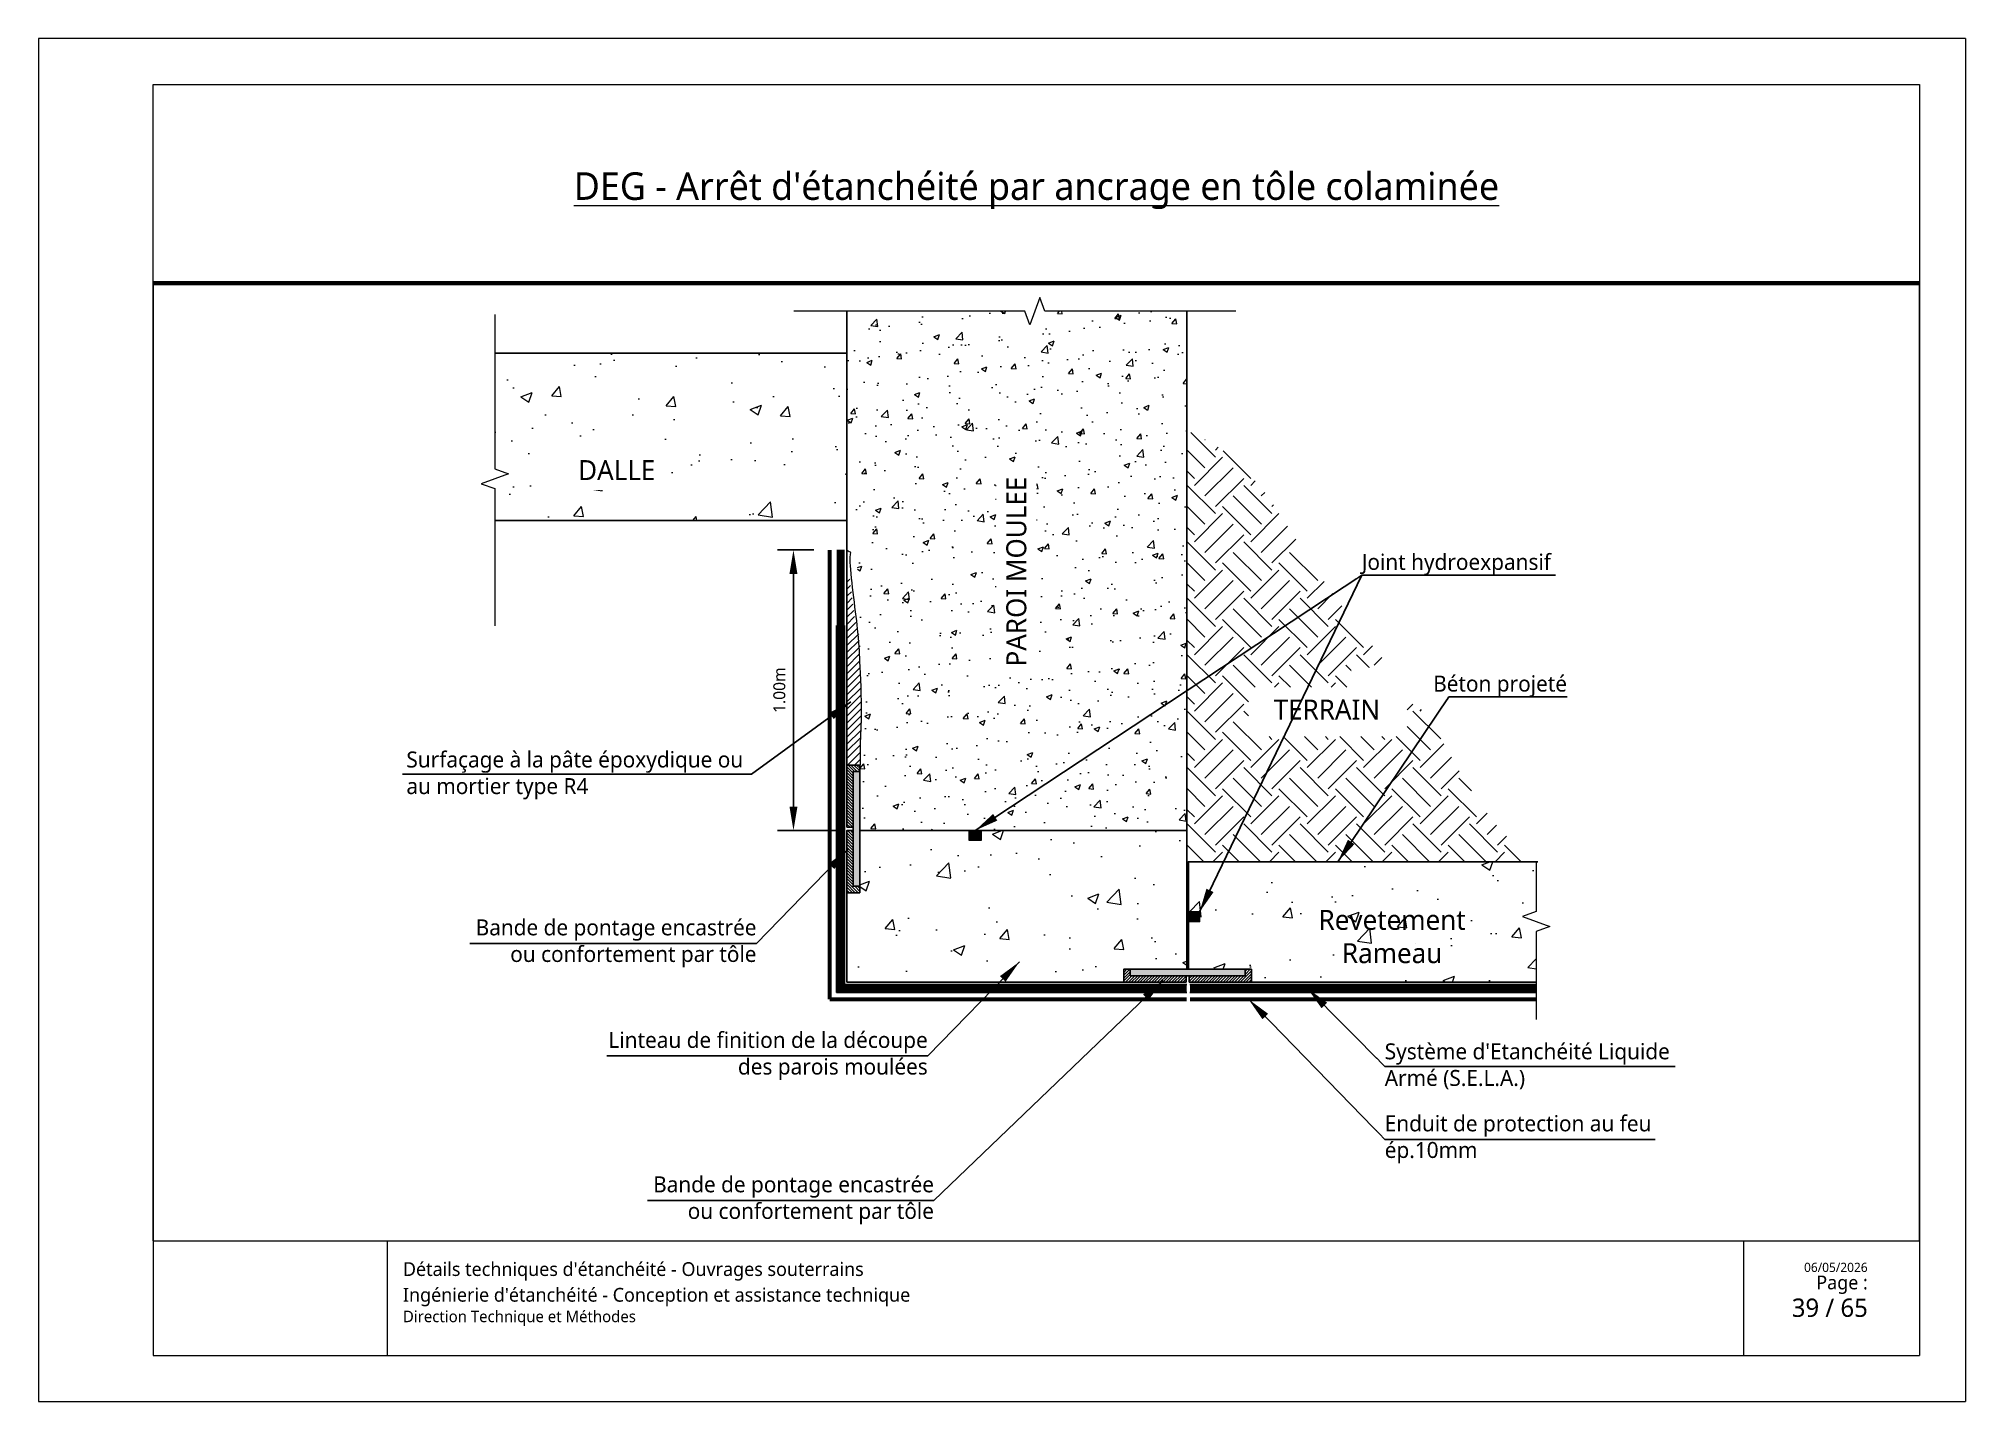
# Paper-space layout '6 - Jonction entre un puits en paroi moulée et un rameau en SELA - Partie supérieure' of a CAD drawing. Header units: millimetres. Extents: x 12 to 432, y -106 to 191.
# The model-space entities are those that its viewports show. They can reach past a viewport. Long polylines and large blocks are cut down to what shows.
import ezdxf

# ---------------------------------------------------------------- set-up
doc = ezdxf.new("R2010")
doc.units = ezdxf.units.MM
doc.linetypes.add('CACHE', pattern=[0.375, 0.25, -0.125])
doc.linetypes.add('CONTINU', pattern=[0])
for name, color, linetype, lineweight in [('Dessin_AXE', 8, 'Continuous', 5), ('Dessin_HACHURES', 253, 'Continuous', 9), ('G-ANNO-TTLB', 7, 'Continuous', 5), ('G-ANNO-TTLB-THIN', 7, 'Continuous', 5), ('Matériel_Joint Hydroexpansif', 140, 'CACHE', 0), ('Produit_Enduit de protection au feu', 6, 'Continuous', 0), ('SYSTEME_S.E.L.A', 210, 'CACHE', 0)]:
    doc.layers.add(name, color=color, linetype=linetype, lineweight=lineweight)
for name, color, linetype in [('Dessin_CONTOURS BETON', 7, 'Continuous'), ('Dessin_COTATIONS', 7, 'Continuous'), ('Dessin_TEXTES', 7, 'CONTINU'), ('GEN-_-CARTOUCHE', 7, 'Continuous'), ('Matériel_Bande de pontage', 40, 'Continuous')]:
    doc.layers.add(name, color=color, linetype=linetype)
doc.layers.add('GEN-_-FMULT', color=210, linetype='Continuous', plot=False)
doc.styles.add('Arial', font='segoeui.ttf')
doc.styles.add('Segoe UI_2', font='segoeui.ttf', dxfattribs={"height": 0.0025})
doc.styles.add('Segoe UI_3', font='segoeui.ttf', dxfattribs={"height": 0.0035})
doc.styles.add('Segoe UI_4', font='segoeui.ttf', dxfattribs={"height": 0.004})
doc.styles.add('Segoe UI_B_1', font='segoeuib.ttf', dxfattribs={"height": 0.005})
doc.styles.add('Segoe UI_B_2', font='segoeuib.ttf', dxfattribs={"height": 0.0045})
doc.styles.add('txt-moyen', font='segoeui.ttf')
doc.dimstyles.new('1000F2', dxfattribs={"dimscale": 10, "dimtxt": 0.25, "dimasz": 0.3, "dimexe": 0.2, "dimexo": 0, "dimgap": 0.1, "dimtad": 1, "dimzin": 0, "dimdsep": 46, "dimtxsty": 'txt-moyen', "dimcen": 0.1, "dimclrd": 256, "dimclre": 256, "dimclrt": 256, "dimazin": 0, "dimtfac": 1, "dimtmove": 2, "dimatfit": 3, "dimfxl": 1, "dimtolj": 1, "dimtzin": 0, "dimlwd": -1, "dimlwe": -1, "dimarcsym": 0})

psp = doc.layouts.new('6  - Jonction entre un puits en paroi moulée et un rameau en SELA - Partie supérieure')

msp = doc.modelspace()

# ---------------------------------------------------------------- texts
at = {"layer": 'Dessin_TEXTES'}
for s, insert, char_height, width, attachment_point, style in [('TERRAIN', (13431.4065, 11044.8206), 2.5, 21.399913, 2, 'Arial'), ('Revetement Rameau', (13439.5822, 11018.4645), 2.5, 21.399913, 2, 'Arial'), ('Bande de pontage encastrée\\Pou confortement par tôle', (13359.9194, 11014.2714), 2, 73.895712, 6, 'txt-moyen'), ('Linteau de finition de la découpe \\Pdes parois moulées', (13381.3801, 11000.1649), 2, 73.895712, 6, 'txt-moyen'), ('Bande de pontage encastrée\\Pou confortement par tôle', (13382.1623, 10982.0726), 2, 73.895712, 6, 'txt-moyen')]:
    msp.add_mtext(s, dxfattribs=dict(at, insert=insert, char_height=char_height, width=width, attachment_point=attachment_point, style=style))
at = {"layer": 'Dessin_TEXTES', "linetype": 'CONTINU', "insert": (13316.0404, 11035.3107), "char_height": 2, "width": 97.825496, "attachment_point": 4, "style": 'txt-moyen'}
msp.add_mtext('Surfaçage à la pâte époxydique ou \\Pau mortier type R4', dxfattribs=at)
at = {"layer": 'Dessin_TEXTES', "char_height": 2, "attachment_point": 4, "style": 'txt-moyen', "bg_fill": 3, "box_fill_scale": 1.5, "bg_fill_color": 9, "bg_fill_true_color": 13158600, "bg_fill_transparency": 11751612}
for s, insert, width in [("Système d'Etanchéité Liquide\\PArmé (S.E.L.A.)", (13438.6599, 10998.8544), 38.927839), ('Enduit de protection au feu\\Pép.10mm', (13438.6599, 10989.7127), 38.916565)]:
    msp.add_mtext(s, dxfattribs=dict(at, insert=insert, width=width))

# ---------------------------------------------------------------- blocks, each defined once
blk = doc.blocks.new('cart.L6P1')
at = {"layer": 'G-ANNO-TTLB'}
for p, q in [((-37.23, 312.77), (-37.23, 15.77)), ((382.77, 312.77), (-37.23, 312.77)), ((382.77, 312.77), (382.77, 15.77)), ((334.38, 50.77), (334.38, 25.77)), ((372.77, 50.77), (372.77, 25.77)), ((-37.23, 15.77), (382.77, 15.77))]:
    blk.add_line(p, q, dxfattribs=at)
at = {"layer": 'G-ANNO-TTLB-THIN'}
for p, q in [((-12.23, 302.77), (372.77, 302.77)), ((-12.23, 50.77), (-12.23, 302.77)), ((372.77, 302.77), (372.77, 50.77)), ((-12.23, 50.77), (-12.23, 25.77)), ((-12.23, 50.77), (372.77, 50.77)), ((38.77, 50.77), (38.77, 25.77)), ((-12.23, 25.77), (372.77, 25.77))]:
    blk.add_line(p, q, dxfattribs=at)
at = {"layer": 'GEN-_-FMULT', "lineweight": 70}
blk.add_line((-12.23, 259.46), (372.77, 259.46), dxfattribs=at)
at = {"layer": 'G-ANNO-TTLB', "attachment_point": 1}
for s, insert, char_height, width, style in [("\\pxqc;\\LDEG - Arrêt d'étanchéité par ancrage en tôle colaminée", (-12.23, 283.61), 6, 385, 'Segoe UI_B_2'), ("Détails techniques d'étanchéité - Ouvrages souterrains", (42.19, 46.11), 3, 202.4845, 'Segoe UI_B_2'), ('\\pxqr;{\\H0.75x;Page : \\P}  39 / 65', (310.88, 43.2), 4, 50.6047, 'Segoe UI_B_1'), ('06/05/2026', (347.59, 45.99), 2, 17.4768, 'Segoe UI_2'), ("Ingénierie d'étanchéité - Conception et assistance technique", (42.19, 40.51), 3, 249.7878, 'Segoe UI_3'), ('Direction Technique et Méthodes', (42.19, 35.54), 2.5, 82.8945, 'Segoe UI_4')]:
    blk.add_mtext(s, dxfattribs=dict(at, insert=insert, char_height=char_height, width=width, style=style))
blk = doc.blocks.new('*D121')
at = {"layer": 'Defpoints', "color": 0, "transparency": 16777216}
for p in [(13369.1, 11063.57), (13364.55, 11028.42), (13372.85, 11028.42)]:
    blk.add_point(p, dxfattribs=at)
at = {"layer": 'Dessin_COTATIONS', "linetype": 'CONTINU', "transparency": 16777216}
for p, q in [((13367.1, 11063.57), (13362.55, 11063.57)), ((13364.55, 11060.57), (13364.55, 11031.42)), ((13370.85, 11028.42), (13362.55, 11028.42))]:
    blk.add_line(p, q, dxfattribs=at)
at = {"layer": 'Dessin_COTATIONS', "transparency": 16777216}
for points in [[(13365.05, 11060.57), (13364.05, 11060.57), (13364.55, 11063.57)], [(13364.05, 11031.42), (13365.05, 11031.42), (13364.55, 11028.42)]]:
    blk.add_solid(points, dxfattribs=at)
at = {"layer": 'Dessin_COTATIONS', "transparency": 16777216, "insert": (13362.79, 11046), "char_height": 1.5, "attachment_point": 5, "rotation": 90, "style": 'txt-moyen'}
blk.add_mtext('\\A1;1.00m', dxfattribs=at)

# ---------------------------------------------------------------- dimensions: what is measured, and where the dimension line sits
at = {"layer": 'Dessin_COTATIONS', "linetype": 'CONTINU'}
dim = msp.add_linear_dim(base=(13364.5524, 11028.4221), p1=(13369.1015, 11063.5693), p2=(13372.8524, 11028.4221), angle=90, text='1.00m', dimstyle='1000F2', override={"dimtxt": 0.15, "dimexo": 0.2}, dxfattribs=at)
dim.commit()
dim.dimension.update_dxf_attribs({"geometry": '*D121', "text_midpoint": (13362.7866, 11045.9957)})

# ---------------------------------------------------------------- hatches: boundary and pattern name
at = {"layer": 'Dessin_HACHURES'}
h = msp.add_hatch(dxfattribs=at)
h.set_pattern_fill('AR-CONC', color=256)
h.set_pattern_definition([(50, (14336.74, 8221.0495), (7.172602, -0.627521), [0.75, -8.25]), (355, (14336.74, 8221.0495), (-1.387513, 7.521921), [0.6, -6.6]), (100.45144, (14337.338, 8220.997), (5.785088, 6.8944), [0.637402, -7.011421]), (46.1842, (14336.74, 8223.0495), (10.672413, -1.655193), [1.125, -12.375]), (96.63564, (14337.629, 8222.912), (9.34662, 9.741186), [0.956103, -10.517138]), (351.18416, (14336.74, 8223.05), (9.34662, 9.741186), [0.9, -9.9]), (21, (14337.74, 8222.5495), (5.96907, -4.026189), [0.75, -8.25]), (326, (14337.74, 8222.5495), (2.433153, 7.2515), [0.6, -6.6]), (71.45144, (14338.2375, 8222.214), (8.402224, 3.225312), [0.637402, -7.011421]), (37.5, (14336.74, 8221.0495), (0.1215986, 3.3289385), [0, -6.52, 0, -6.7, 0, -6.625]), (7.5, (14336.74, 8221.0495), (2.6306954, 3.944117), [0, -3.82, 0, -6.37, 0, -2.525]), (327.5, (14334.51, 8221.0495), (5.3382244, -0.2255487), [0, -2.5, 0, -7.8, 0, -10.35]), (317.5, (14333.51, 8221.0495), (5.831862, 1.00105), [0, -3.25, 0, -5.18, 0, -7.35])])
edge = h.paths.add_edge_path()
edge.add_line((13413.8534, 11093.5021), (13396.0357, 11093.5021))
edge.add_line((13396.0357, 11093.5021), (13395.4107, 11095.2193))
edge.add_line((13395.4107, 11095.2193), (13394.1607, 11091.785))
edge.add_line((13394.1607, 11091.785), (13393.5357, 11093.5021))
edge.add_line((13393.5357, 11093.5021), (13371.2534, 11093.5021))
edge.add_line((13371.2534, 11093.5021), (13371.2529, 11068.0309))
edge.add_spline(control_points=[(13371.2529, 11068.0309), (13371.7416, 11067.4304), (13372.8312, 11065.9265), (13372.4882, 11061.7709), (13372.7315, 11056.6655), (13372.7859, 11049.8696), (13373.1736, 11043.86), (13372.8783, 11039.233), (13372.8929, 11037.2401), (13372.8975, 11036.6221)], knot_values=[0.58112804, 0.58112804, 0.58112804, 0.58112804, 2.83098523, 6.08126589, 12.43435793, 18.46278063, 26.37250179, 30.49723623, 32.35087393, 32.35087393, 32.35087393, 32.35087393], degree=3, periodic=0)
edge.add_line((13372.8975, 11036.6221), (13372.8524, 11036.6221))
edge.add_line((13372.8524, 11036.6221), (13372.8524, 11028.4221))
edge.add_line((13372.8524, 11028.4221), (13413.8524, 11028.4221))
edge.add_line((13413.8524, 11028.4221), (13413.8534, 11093.5021))
h.paths.add_polyline_path([(13395.1141, 11046.8984), (13395.1141, 11074.736), (13389.9623, 11074.736), (13389.9623, 11046.8984)], flags=24)
at = {"layer": 'Dessin_HACHURES', "lineweight": 0}
h = msp.add_hatch(dxfattribs=at)
h.set_pattern_fill('AR-CONC', color=256, scale=2)
h.set_pattern_definition([(50, (14214.576, 8223.265), (14.345204, -1.255043), [1.5, -16.5]), (355, (14214.576, 8223.265), (-2.77503, 15.04384), [1.2, -13.2]), (100.45144, (14215.771, 8223.16), (11.57018, 13.7888), [1.274804, -14.02284]), (46.1842, (14214.576, 8227.265), (21.34483, -3.31039), [2.25, -24.75]), (96.6356, (14216.354, 8226.99), (18.69324, 19.48237), [1.9122, -21.03428]), (351.1842, (14214.576, 8227.265), (18.69324, 19.48237), [1.8, -19.8]), (21, (14216.576, 8226.265), (11.93814, -8.05238), [1.5, -16.5]), (326, (14216.576, 8226.265), (4.86631, 14.503), [1.2, -13.2]), (71.45144, (14217.57, 8225.594), (16.80445, 6.45062), [1.274804, -14.02284]), (37.5, (14214.5757, 8223.265), (0.243197, 6.657877), [0, -13.04, 0, -13.4, 0, -13.25]), (7.5, (14214.576, 8223.265), (5.26139, 7.888234), [0, -7.64, 0, -12.74, 0, -5.05]), (327.5, (14210.1157, 8223.265), (10.676449, -0.451097), [0, -5, 0, -15.6, 0, -20.7]), (317.5, (14208.116, 8223.265), (11.663723, 2.0021), [0, -6.5, 0, -10.36, 0, -14.7])])
h.paths.add_polyline_path([(13327.1133, 11088.2448), (13327.1133, 11073.7489), (13328.8304, 11073.1239), (13327.1133, 11072.4989), (13327.1133, 11067.2714), (13371.2527, 11067.2714), (13371.2527, 11088.2448)])
h.paths.add_polyline_path([(13336.2056, 11070.9576), (13348.5214, 11070.9576), (13348.5214, 11076.1093), (13336.2056, 11076.1093)], flags=24)
at = {"layer": 'Dessin_HACHURES'}
h = msp.add_hatch(dxfattribs=at)
h.set_pattern_fill('EARTH', color=256, scale=20, angle=45, style=0)
h.set_pattern_definition([(45, (13290.161, 8332.498), (4e-16, 7.071068), [5, -5]), (45, (13288.8354, 8333.824), (4e-16, 7.071068), [5, -5]), (45, (13287.5096, 8335.15), (4e-16, 7.071068), [5, -5]), (135, (13287.5096, 8336.0337), (-7.071068, 9e-16), [5, -5]), (135, (13288.8354, 8337.3595), (-7.071068, 9e-16), [5, -5]), (135, (13290.161, 8338.6854), (-7.071068, 9e-16), [5, -5])])
edge = h.paths.add_edge_path()
edge.add_spline(control_points=[(13457.188, 11024.4936), (13450.2133, 11030.673), (13445.5077, 11042.9169), (13431.2379, 11057.3509), (13421.2613, 11075.5588), (13413.8532, 11078.5018)], knot_values=[4.29988003, 4.29988003, 4.29988003, 4.29988003, 23.84116921, 50.22463524, 63.15715662, 63.15715662, 63.15715662, 63.15715662], degree=3, periodic=0)
edge.add_line((13413.8532, 11078.5018), (13413.8523, 11024.4936))
edge.add_line((13413.8523, 11024.4936), (13457.188, 11024.4936))
h.paths.add_polyline_path([(13421.5818, 11040.1824), (13441.4768, 11040.1824), (13441.4768, 11046.3645), (13421.5818, 11046.3645)], flags=16)
h.paths.add_polyline_path([(13418.5054, 11031.4404), (13432.2421, 11031.4404)], flags=16)
h.paths.add_polyline_path([(13422.3046, 11026.6732), (13447.4752, 11026.6732)], flags=16)
at = {"layer": 'Dessin_HACHURES', "lineweight": 0}
h = msp.add_hatch(dxfattribs=at)
h.set_pattern_fill('ANSI31', color=256, scale=5)
h.set_pattern_definition([(45, (14214.5757, 8223.2651), (-0.44194174, 0.44194174), [])])
edge = h.paths.add_edge_path()
edge.add_spline(control_points=[(13372.8975, 11036.6221), (13372.8929, 11037.2401), (13372.8783, 11039.233), (13373.1736, 11043.86), (13372.7859, 11049.8696), (13372.778, 11052.5094), (13372.7327, 11053.5174), (13372.168, 11054.6377), (13371.2527, 11063.5693), (13371.2527, 11054.7693)], knot_values=[0.58112804, 0.58112804, 0.58112804, 0.58112804, 2.43476574, 6.55950018, 14.46922135, 20.49764404, 26.85073608, 30.10101674, 32.35087393, 32.35087393, 32.35087393, 32.35087393], degree=3, periodic=0)
edge.add_line((13371.2527, 11054.7693), (13371.2524, 11036.6221))
edge.add_line((13371.2524, 11036.6221), (13372.8975, 11036.6221))
at = {"layer": 'Dessin_HACHURES', "linetype": 'Continuous'}
h = msp.add_hatch(dxfattribs=at)
h.set_pattern_fill('ANSI31', color=256, scale=0.08, angle=270)
h.set_pattern_definition([(315, (7413518.79938, -260081.6635), (0.1796051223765, 0.1796051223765), [])])
h.paths.add_polyline_path([(13372.0524, 11028.4221), (13371.2524, 11028.4221), (13371.2524, 11020.6221), (13372.8524, 11020.6221), (13372.8524, 11021.4221), (13372.0524, 11021.4221)])
h.paths.add_polyline_path([(13371.2524, 11028.8221), (13372.0524, 11028.8221), (13372.0524, 11035.8221), (13372.8524, 11035.8221), (13372.8524, 11036.6221), (13371.2524, 11036.6221)])
at = {"layer": 'Dessin_HACHURES'}
h = msp.add_hatch(dxfattribs=at)
h.set_pattern_fill('AR-CONC', color=256, scale=2)
h.set_pattern_definition([(50, (14317.007, 8210.39), (14.345204, -1.255043), [1.5, -16.5]), (355, (14317.007, 8210.39), (-2.77503, 15.04384), [1.2, -13.2]), (100.45144, (14318.203, 8210.286), (11.57018, 13.7888), [1.274804, -14.02284]), (46.1842, (14317.007, 8214.39), (21.34483, -3.31039), [2.25, -24.75]), (96.6356, (14318.786, 8214.114), (18.69324, 19.48237), [1.9122, -21.03428]), (351.1842, (14317.007, 8214.39), (18.69324, 19.48237), [1.8, -19.8]), (21, (14319.007, 8213.39), (11.93814, -8.05238), [1.5, -16.5]), (326, (14319.007, 8213.39), (4.86631, 14.503), [1.2, -13.2]), (71.45144, (14320.002, 8212.72), (16.80445, 6.45062), [1.274804, -14.02284]), (37.5, (14317.007, 8210.3904), (0.243197, 6.657877), [0, -13.04, 0, -13.4, 0, -13.25]), (7.5, (14317.007, 8210.3904), (5.26139, 7.888234), [0, -7.64, 0, -12.74, 0, -5.05]), (327.5, (14312.547, 8210.3904), (10.676449, -0.451097), [0, -5, 0, -15.6, 0, -20.7]), (317.5, (14310.547, 8210.39), (11.663723, 2.0021), [0, -6.5, 0, -10.36, 0, -14.7])])
h.paths.add_polyline_path([(13372.8524, 11028.4221), (13372.8524, 11020.6221), (13371.2524, 11020.6221), (13371.2519, 11009.4221), (13405.9519, 11009.4222), (13405.9519, 11011.0222), (13413.8524, 11011.0222), (13413.8524, 11017.0063), (13413.8521, 11017.0063), (13413.8521, 11018.2063), (13413.8524, 11028.4221)])
at = {"layer": 'Dessin_HACHURES', "linetype": 'ByBlock'}
h = msp.add_hatch(dxfattribs=at)
h.set_pattern_fill('AR-CONC', color=256, scale=2)
h.set_pattern_definition([(50, (13941.8, 10439.597), (14.3452, -1.25504), [1.5, -16.5]), (355, (13941.8, 10439.597), (-2.77503, 15.04384), [1.2, -13.2]), (100.4514, (13942.995, 10439.492), (11.57018, 13.7888), [1.2748, -14.02284]), (46.1842, (13941.8, 10443.597), (21.34483, -3.3104), [2.25, -24.75]), (96.6356, (13943.578, 10443.32), (18.69324, 19.48237), [1.9122, -21.0343]), (351.1842, (13941.8, 10443.597), (18.69324, 19.4824), [1.8, -19.8]), (21, (13943.8, 10442.597), (11.93814, -8.05238), [1.5, -16.5]), (326, (13943.8, 10442.597), (4.8663, 14.503), [1.2, -13.2]), (71.4514, (13944.794, 10441.926), (16.80445, 6.45062), [1.2748, -14.02284]), (37.5, (13941.7996, 10439.5966), (0.243197, 6.657877), [0, -13.04, 0, -13.4, 0, -13.25]), (7.5, (13941.7996, 10439.5966), (5.26139, 7.888234), [0, -7.64, 0, -12.74, 0, -5.05]), (327.5, (13937.3396, 10439.5966), (10.67645, -0.451097), [0, -5, 0, -15.6, 0, -20.7]), (317.5, (13935.34, 10439.597), (11.66372, 2.0021), [0, -6.5, 0, -10.36, 0, -14.7])])
h.paths.add_polyline_path([(13457.6308, 11024.4936), (13413.8523, 11024.4936), (13413.8521, 11018.2063), (13415.4521, 11018.2063), (13415.4521, 11017.0063), (13413.8521, 11017.0063), (13413.8519, 11011.0222), (13413.8919, 11011.0222), (13422.0519, 11011.0222), (13422.0519, 11009.4222), (13457.6308, 11009.4222), (13457.6308, 11015.7475), (13459.348, 11016.3725), (13455.9137, 11017.6225), (13457.6308, 11018.2475)])
h.paths.add_polyline_path([(13430.4061, 11012.9912), (13448.9995, 11012.9912), (13448.9995, 11020.2037), (13430.4061, 11020.2037)], flags=24)
at = {"layer": 'Dessin_HACHURES', "linetype": 'Continuous'}
h = msp.add_hatch(dxfattribs=at)
h.set_pattern_fill('ANSI31', color=256, scale=0.08)
h.set_pattern_definition([(45, (284524.23754, 7411156.96918), (-0.1796051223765, 0.1796051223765), [])])
h.paths.add_polyline_path([(13414.1519, 11010.2222), (13414.1519, 11009.4222), (13421.9519, 11009.4222), (13421.9519, 11011.0222), (13421.1519, 11011.0222), (13421.1519, 11010.2222)])
h.paths.add_polyline_path([(13413.7519, 11009.4222), (13413.7519, 11010.2222), (13406.7519, 11010.2222), (13406.7519, 11011.0222), (13405.9519, 11011.0222), (13405.9519, 11009.4222)])
at = {"layer": 'Matériel_Bande de pontage', "linetype": 'Continuous'}
h = msp.add_hatch(color=256, dxfattribs=at)
h.dxf.hatch_style = 1
h.paths.add_polyline_path([(13372.8524, 11035.8221), (13372.0524, 11035.8221), (13372.0524, 11021.4221), (13372.8524, 11021.4221)])
h = msp.add_hatch(color=256, dxfattribs=at)
h.dxf.hatch_style = 1
h.paths.add_polyline_path([(13406.7519, 11011.0222), (13406.7519, 11010.2222), (13421.1519, 11010.2222), (13421.1519, 11011.0222)])
at = {"layer": 'Matériel_Joint Hydroexpansif'}
h = msp.add_hatch(color=256, dxfattribs=at)
h.dxf.hatch_style = 1
h.paths.add_polyline_path([(13386.535, 11028.4221), (13386.535, 11027.2221), (13388.135, 11027.2221), (13388.135, 11028.4221)])
at = {"layer": 'Matériel_Joint Hydroexpansif', "linetype": 'Continuous'}
h = msp.add_hatch(color=256, dxfattribs=at)
h.dxf.hatch_style = 1
h.paths.add_polyline_path([(13413.8521, 11018.2063), (13413.8521, 11017.0063), (13415.4521, 11017.0063), (13415.4521, 11018.2063)])

# ---------------------------------------------------------------- linework, layer by layer
at = {"layer": 'Dessin_AXE', "flags": 128}
for points in [[(13419.985, 11093.5021), (13396.0357, 11093.5021), (13395.4107, 11095.2193), (13394.1607, 11091.785), (13393.5357, 11093.5021), (13364.6094, 11093.5021)], [(13457.6308, 11024.4936), (13457.6308, 11018.2475), (13455.9137, 11017.6225), (13459.348, 11016.3725), (13457.6308, 11015.7475), (13457.6308, 11004.7445)]]:
    msp.add_lwpolyline(points, dxfattribs=at)
at = {"layer": 'Dessin_AXE', "linetype": 'CONTINU', "flags": 128}
msp.add_lwpolyline([(13327.1133, 11093.0543), (13327.1133, 11073.7489), (13328.8304, 11073.1239), (13325.3961, 11071.8739), (13327.1133, 11071.2489), (13327.1133, 11054.0625)], dxfattribs=at)
at = {"layer": 'Dessin_CONTOURS BETON', "linetype": 'CONTINU'}
for points in [[(13327.1133, 11067.2714), (13371.2527, 11067.2714), (13371.2527, 11088.2448), (13327.1133, 11088.2448)], [(13372.8524, 11028.4221), (13413.8524, 11028.4221)], [(13457.6308, 11009.4221), (13421.9519, 11009.4222), (13421.9519, 11011.0222), (13414.0519, 11011.0222), (13414.0521, 11017.0063), (13415.4521, 11017.0063), (13415.4521, 11018.2063), (13414.0521, 11018.2063), (13414.0523, 11024.4936), (13457.8308, 11024.4936)]]:
    msp.add_lwpolyline(points, dxfattribs=at)
at = {"layer": 'Dessin_CONTOURS BETON'}
for points in [[(13371.2524, 11028.8221), (13372.0524, 11028.8221), (13372.0524, 11035.8221), (13372.8524, 11035.8221), (13372.8524, 11036.6221), (13371.2524, 11036.6221)], [(13372.8524, 11035.8221), (13372.0524, 11035.8221), (13372.0524, 11021.4221), (13372.8524, 11021.4221), (13372.8524, 11035.8221)], [(13372.0524, 11028.4221), (13371.2524, 11028.4221), (13371.2524, 11020.6221), (13372.8524, 11020.6221), (13372.8524, 11021.4221), (13372.0524, 11021.4221)], [(13413.7519, 11009.4222), (13413.7519, 11010.2222), (13406.7519, 11010.2222), (13406.7519, 11011.0222), (13405.9519, 11011.0222), (13405.9519, 11009.4222)], [(13406.7519, 11011.0222), (13406.7519, 11010.2222), (13421.1519, 11010.2222), (13421.1519, 11011.0222), (13406.7519, 11011.0222)], [(13414.1519, 11010.2222), (13414.1519, 11009.4222), (13421.9519, 11009.4222), (13421.9519, 11011.0222), (13421.1519, 11011.0222), (13421.1519, 11010.2222)]]:
    msp.add_lwpolyline(points, close=True, dxfattribs=at)
at = {"layer": 'Dessin_CONTOURS BETON', "linetype": 'Continuous'}
for points in [[(13372.8524, 11028.6221), (13372.8524, 11021.4221), (13372.0524, 11021.4221), (13372.0524, 11035.8221), (13372.8524, 11035.8221), (13372.8524, 11028.7821)], [(13413.9519, 11011.0222), (13421.1519, 11011.0222), (13421.1519, 11010.2222), (13406.7519, 11010.2222), (13406.7519, 11011.0222), (13413.7919, 11011.0222)]]:
    msp.add_lwpolyline(points, dxfattribs=at)
at = {"layer": 'Dessin_CONTOURS BETON', "linetype": 'CONTINU'}
msp.add_lwpolyline([(13371.2519, 11009.4221), (13371.2524, 11020.6221), (13372.8524, 11020.6221), (13372.8524, 11028.4221), (13413.8524, 11028.4221), (13413.8524, 11011.0222), (13405.9519, 11011.0222), (13405.9519, 11009.4222)], close=True, dxfattribs=at)
at = {"layer": 'Dessin_CONTOURS BETON', "linetype": 'CONTINU', "ltscale": 5}
for points in [[(13414.2377, 11009.1218), (13457.6308, 11009.1218)], [(13414.2377, 11008.1218), (13457.6308, 11008.1218)]]:
    msp.add_lwpolyline(points, dxfattribs=at)
at = {"layer": 'Dessin_CONTOURS BETON', "lineweight": 0}
msp.add_open_spline([(13371.2527, 11063.5693), (13371.2529, 11063.5665), (13371.968, 11063.1377), (13371.2527, 11063.5693), (13372.778, 11052.5094), (13372.7859, 11049.8696), (13373.1736, 11043.86), (13372.8783, 11039.233), (13372.8929, 11037.2401), (13372.8975, 11036.6221)], degree=3, knots=[0.58112804, 0.58112804, 0.58112804, 0.58112804, 2.83098523, 6.08126589, 12.43435793, 18.46278063, 26.37250179, 30.49723623, 32.35087393, 32.35087393, 32.35087393, 32.35087393], dxfattribs=at)
at = {"layer": 'Matériel_Joint Hydroexpansif', "linetype": 'Continuous'}
for points in [[(13388.135, 11027.2221), (13388.135, 11028.4221), (13386.535, 11028.4221), (13386.535, 11027.2221), (13388.135, 11027.2221)], [(13388.135, 11027.2221), (13388.135, 11028.4221), (13386.535, 11028.4221), (13386.535, 11027.2221), (13388.135, 11027.2221)], [(13388.135, 11027.2221), (13388.135, 11028.4221), (13386.535, 11028.4221), (13386.535, 11027.2221), (13388.135, 11027.2221)], [(13415.4521, 11017.0063), (13415.4521, 11018.2063), (13413.8521, 11018.2063), (13413.8521, 11017.0063), (13415.4521, 11017.0063)]]:
    msp.add_lwpolyline(points, close=True, dxfattribs=at)
at = {"layer": 'Produit_Enduit de protection au feu', "linetype": 'ByBlock', "const_width": 0.5}
for points in [[(13369.1015, 11007.2718), (13369.1015, 11063.5693)], [(13369.1015, 11007.2718), (13413.8519, 11007.2718)], [(13414.2377, 11007.2718), (13457.6308, 11007.2718)]]:
    msp.add_lwpolyline(points, dxfattribs=at)
at = {"layer": 'SYSTEME_S.E.L.A', "linetype": 'ByBlock', "ltscale": 5, "const_width": 1}
msp.add_lwpolyline([(13414.2377, 11008.6218), (13457.6308, 11008.6218)], dxfattribs=at)

msp.set_redraw_order([(e.dxf.handle, doc.entitydb.next_handle()) for e in msp.query("TEXT MTEXT ATTDEF DIMENSION ARC_DIMENSION")])  # texts and dimensions are drawn at this point

# ---------------------------------------------------------------- leaders
at = {"layer": 'Dessin_TEXTES'}
for points in [[(13371.7373, 11044.5405), (13359.3046, 11035.4601), (13315.5404, 11035.4601)], [(13371.4206, 11026.0792), (13359.9194, 11014.2714), (13324.0044, 11014.2714)], [(13392.8813, 11011.9727), (13381.3801, 11000.1649), (13341.1406, 11000.1649)], [(13410.8677, 11009.6072), (13382.1623, 10982.0726), (13346.2507, 10982.0726)]]:
    msp.add_leader(points, dimstyle='1000F2', override={"dimgap": 0.1, "dimtad": 0}, dxfattribs=at)

# ---------------------------------------------------------------- next in the draw order: texts
at = {"layer": 'Dessin_TEXTES', "insert": (13342.4044, 11073.5727), "char_height": 2.5, "attachment_point": 5, "style": 'txt-moyen', "bg_fill": 3, "box_fill_scale": 1.5, "bg_fill_color": 9, "bg_fill_true_color": 13158600, "bg_fill_transparency": 5482092}
msp.add_mtext('DALLE', dxfattribs=at)
at = {"layer": 'Dessin_TEXTES', "insert": (13392.4981, 11060.8581), "char_height": 2.5, "attachment_point": 5, "rotation": 90, "style": 'txt-moyen', "bg_fill": 2}
msp.add_mtext('PAROI MOULEE', dxfattribs=at)
at = {"layer": 'Dessin_TEXTES', "insert": (13435.774, 11060.3958), "char_height": 2, "width": 38.927839, "attachment_point": 7, "style": 'txt-moyen', "bg_fill": 3, "box_fill_scale": 1.5, "bg_fill_color": 9, "bg_fill_true_color": 13158600, "bg_fill_transparency": 11751612}
msp.add_mtext('Joint hydroexpansif', dxfattribs=at)

# ---------------------------------------------------------------- next in the draw order: leaders
at = {"layer": 'Dessin_TEXTES'}
for points in [[(13428.984, 11008.6129), (13438.6599, 10998.8544), (13475.0441, 10998.8544)], [(13421.5891, 11007.2629), (13438.6599, 10989.7127), (13472.5529, 10989.7127)]]:
    msp.add_leader(points, dimstyle='1000F2', override={"dimgap": 0.1, "dimtad": 0}, dxfattribs=at)

# ---------------------------------------------------------------- next in the draw order: linework, layer by layer
at = {"layer": 'Dessin_CONTOURS BETON', "linetype": 'CONTINU'}
msp.add_lwpolyline([(13371.2534, 11093.5021), (13371.2524, 11036.6221), (13372.8524, 11036.6221), (13372.8524, 11028.4221), (13413.8524, 11028.4221), (13413.8534, 11093.5021)], dxfattribs=at)
at = {"layer": 'Dessin_CONTOURS BETON', "linetype": 'CONTINU', "ltscale": 5}
for points in [[(13369.9515, 11054.1103), (13369.9515, 11008.1218), (13413.8519, 11008.1218)], [(13370.9515, 11054.1103), (13370.9515, 11009.1218), (13413.8519, 11009.1218)]]:
    msp.add_lwpolyline(points, dxfattribs=at)
at = {"layer": 'SYSTEME_S.E.L.A', "linetype": 'ByBlock', "ltscale": 5, "const_width": 1}
msp.add_lwpolyline([(13370.4515, 11063.6103), (13370.4515, 11008.6218), (13413.8519, 11008.6218)], dxfattribs=at)

# ---------------------------------------------------------------- next in the draw order: leaders
at = {"layer": 'Dessin_TEXTES'}
for points in [[(13387.335, 11028.4221), (13435.774, 11060.3958), (13460.0681, 11060.3958)], [(13415.4521, 11018.2063), (13435.774, 11060.3958), (13447.8681, 11060.3958)]]:
    msp.add_leader(points, dimstyle='1000F2', override={"dimgap": 0.1, "dimtad": 0}, dxfattribs=at)

# ---------------------------------------------------------------- next in the draw order: texts
at = {"layer": 'Dessin_TEXTES', "insert": (13461.5043, 11045.1486), "char_height": 2, "width": 26.02748, "attachment_point": 9, "style": 'txt-moyen', "bg_fill": 2}
msp.add_mtext('Béton projeté', dxfattribs=at)

# ---------------------------------------------------------------- next in the draw order: leaders
at = {"layer": 'Dessin_TEXTES'}
msp.add_leader([(13432.7712, 11024.4936), (13446.7102, 11045.1486), (13461.5043, 11045.1486)], dimstyle='1000F2', override={"dimgap": 0.1, "dimtad": 0}, dxfattribs=at)

# ---------------------------------------------------------------- block references
at = {"layer": 'GEN-_-CARTOUCHE'}
psp.add_blockref('cart.L6P1', (49.23, -121.77), dxfattribs=at)

# ---------------------------------------------------------------- viewports
at = {"layer": 'Defpoints'}
psp.add_viewport(center=(229.5, 33.35), size=(385, 208.6901), view_center_point=(13395, 11037), view_height=120, dxfattribs=at)

doc.saveas('drawing.dxf')
